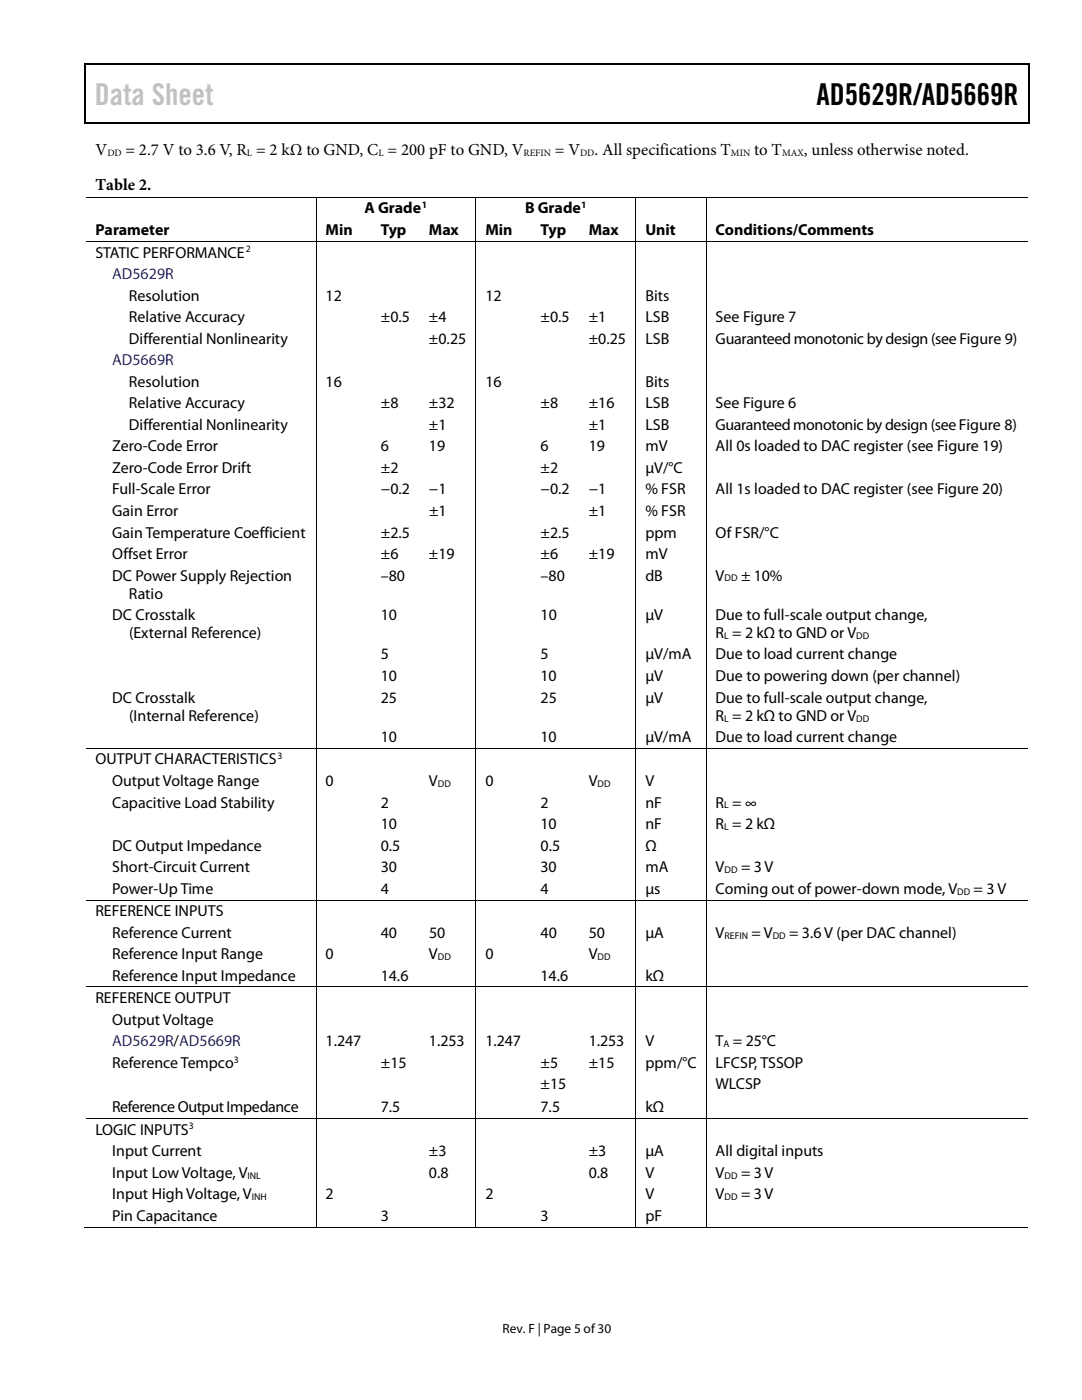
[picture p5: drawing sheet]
<svg xmlns="http://www.w3.org/2000/svg" width="216mm" height="279mm" viewBox="0 0 216 279" stroke-linecap="round" stroke-linejoin="round" font-family="sans-serif">
<defs><g id="words">
<text font-size="6" fill="#c1c1c1" x="18.9" y="20.9">Data Sheet</text>
<text font-size="6" x="162.9" y="20.9">AD5629R/AD5669R</text>
<g font-size="3.3">
<text x="19" y="30.9">V</text>
<text x="25.1" y="30.9">= 2.7 V to 3.6 V, R = 2 kΩ to GND, C = 200 pF to GND, V</text>
<text x="110.7" y="30.9">= V</text>
<text x="118.6" y="30.9">. All specifications T</text>
<text x="150.5" y="30.9">to T</text>
<text x="160.4" y="30.9">, unless otherwise noted.</text>
<text x="19" y="38">Table 2.</text>
</g>
<g font-size="3.2">
<text x="19" y="46.9">Parameter</text>
<text x="65" y="46.9">Min</text>
<text x="72.7" y="42.6">A Grade</text>
<text x="76" y="46.9">Typ</text>
<text x="85.6" y="46.9">Max</text>
<text x="96.9" y="46.9">Min</text>
<text x="104.8" y="42.6">B Grade</text>
<text x="107.9" y="46.9">Typ</text>
<text x="117.5" y="46.9">Max</text>
<text x="128.8" y="46.9">Unit</text>
<text x="142.8" y="46.9">Conditions/Comments</text>
<text x="19" y="51.4">STATIC PERFORMANCE</text>
<text x="25.7" y="60">Resolution</text>
<text x="65" y="60">12</text>
<text x="96.9" y="60">12</text>
<text x="128.8" y="60">Bits</text>
<text x="25.7" y="64.3">Relative Accuracy</text>
<text x="76" y="64.3">±0.5</text>
<text x="85.6" y="64.3">±4</text>
<text x="107.9" y="64.3">±0.5</text>
<text x="117.5" y="64.3">±1</text>
<text x="128.8" y="64.3">LSB</text>
<text x="142.8" y="64.3">See Figure 7</text>
<text x="25.7" y="68.6">Differential Nonlinearity</text>
<text x="85.6" y="68.6">±0.25</text>
<text x="117.5" y="68.6">±0.25</text>
<text x="128.8" y="68.6">LSB</text>
<text x="142.8" y="68.6">Guaranteed monotonic by design (seeFigure 9)</text>
<text x="25.7" y="77.2">Resolution</text>
<text x="65" y="77.2">16</text>
<text x="96.9" y="77.2">16</text>
<text x="128.8" y="77.2">Bits</text>
<text x="25.7" y="81.5">Relative Accuracy</text>
<text x="76" y="81.5">±8</text>
<text x="85.6" y="81.5">±32</text>
<text x="107.9" y="81.5">±8</text>
<text x="117.5" y="81.5">±16</text>
<text x="128.8" y="81.5">LSB</text>
<text x="142.8" y="81.5">See Figure 6</text>
<text x="25.7" y="85.8">Differential Nonlinearity</text>
<text x="85.6" y="85.8">±1</text>
<text x="117.5" y="85.8">±1</text>
<text x="128.8" y="85.8">LSB</text>
<text x="142.8" y="85.8">Guaranteed monotonic by design (seeFigure 8)</text>
<text x="22.4" y="90.1">Zero-Code Error</text>
<text x="22.4" y="94.4">Zero-Code Error Drift</text>
<text x="76" y="90.1">6</text>
<text x="76" y="94.4">±2</text>
<text x="85.6" y="90.1">19</text>
<text x="107.9" y="90.1">6</text>
<text x="107.9" y="94.4">±2</text>
<text x="117.5" y="90.1">19</text>
<text x="128.8" y="90.1">mV</text>
<text x="128.8" y="94.4">µV/°C</text>
<text x="142.8" y="90.1">All 0s loaded to DAC register (see Figure 19)</text>
<text x="22.4" y="98.7">Full-Scale Error</text>
<text x="76" y="98.7">−0.2</text>
<text x="85.6" y="98.7">−1</text>
<text x="107.9" y="98.7">−0.2</text>
<text x="117.5" y="98.7">−1</text>
<text x="128.8" y="98.7">% FSR</text>
<text x="142.8" y="98.7">All 1s loaded to DAC register (see Figure 20)</text>
<text x="22.4" y="103">Gain Error</text>
<text x="22.4" y="107.3">Gain Temperature Coefficient</text>
<text x="76" y="107.3">±2.5</text>
<text x="85.6" y="103">±1</text>
<text x="107.9" y="107.3">±2.5</text>
<text x="117.5" y="103">±1</text>
<text x="128.8" y="103">% FSR</text>
<text x="128.8" y="107.3">ppm</text>
<text x="142.8" y="107.3">Of FSR/°C</text>
<text x="22.4" y="111.5">Offset Error</text>
<text x="76" y="111.5">±6</text>
<text x="85.6" y="111.5">±19</text>
<text x="107.9" y="111.5">±6</text>
<text x="117.5" y="111.5">±19</text>
<text x="128.8" y="111.5">mV</text>
<text x="22.4" y="115.9">DC Power Supply Rejection</text>
<text x="25.7" y="119.5">Ratio</text>
<text x="76" y="115.9">–80</text>
<text x="107.9" y="115.9">–80</text>
<text x="128.8" y="115.9">dB</text>
<text x="142.8" y="115.9">V</text>
<text x="147.9" y="115.9">± 10%</text>
<text x="22.4" y="123.7">DC Crosstalk</text>
<text x="76" y="123.7">10</text>
<text x="107.9" y="123.7">10</text>
<text x="128.8" y="123.7">µV</text>
<text x="142.8" y="123.7">Due to full-scale output change,</text>
<text x="25.7" y="127.3">(External Reference)</text>
<text x="76" y="131.6">5</text>
<text x="107.9" y="131.6">5</text>
<text x="128.8" y="131.6">µV/mA</text>
<text x="142.8" y="131.6">Due to load current change</text>
<text x="142.8" y="127.3">R = 2 kΩ to GND or V</text>
<text x="76" y="135.9">10</text>
<text x="107.9" y="135.9">10</text>
<text x="128.8" y="135.9">µV</text>
<text x="142.8" y="135.9">Due to powering down (per channel)</text>
<text x="22.4" y="140.2">DC Crosstalk</text>
<text x="25.7" y="143.8">(Internal Reference)</text>
<text x="76" y="140.2">25</text>
<text x="107.9" y="140.2">25</text>
<text x="128.8" y="140.2">µV</text>
<text x="142.8" y="140.2">Due to full-scale output change,</text>
<text x="142.8" y="143.8">R = 2 kΩ to GND or V</text>
<text x="76" y="148.1">10</text>
<text x="107.9" y="148.1">10</text>
<text x="128.8" y="148.1">µV/mA</text>
<text x="142.8" y="148.1">Due to load current change</text>
<text x="19" y="152.6">OUTPUT CHARACTERISTICS</text>
<text x="22.4" y="156.9">Output Voltage Range</text>
<text x="22.4" y="161.2">Capacitive Load Stability</text>
<text x="65" y="156.9">0</text>
<text x="76" y="161.2">2</text>
<text x="85.6" y="156.9">V</text>
<text x="96.9" y="156.9">0</text>
<text x="107.9" y="161.2">2</text>
<text x="117.5" y="156.9">V</text>
<text x="128.8" y="156.9">V</text>
<text x="128.8" y="161.2">nF</text>
<text x="142.8" y="161.2">R = ∞</text>
<text x="76" y="165.5">10</text>
<text x="107.9" y="165.5">10</text>
<text x="128.8" y="165.5">nF</text>
<text x="142.8" y="165.5">R = 2 kΩ</text>
<text x="22.4" y="169.8">DC Output Impedance</text>
<text x="76" y="169.8">0.5</text>
<text x="107.9" y="169.8">0.5</text>
<text x="128.8" y="169.8">Ω</text>
<text x="22.4" y="174.1">Short-Circuit Current</text>
<text x="22.4" y="178.4">Power-Up Time</text>
<text x="76" y="174.1">30</text>
<text x="76" y="178.4">4</text>
<text x="107.9" y="174.1">30</text>
<text x="107.9" y="178.4">4</text>
<text x="128.8" y="174.1">mA</text>
<text x="128.8" y="178.4">µs</text>
<text x="142.8" y="174.1">V</text>
<text x="142.8" y="178.4">Coming out of power-down mode, V</text>
<text x="147.9" y="174.1">= 3 V</text>
<text x="194.3" y="178.4">= 3 V</text>
<text x="19" y="182.8">REFERENCE INPUTS</text>
<text x="22.4" y="187.2">Reference Current</text>
<text x="22.4" y="191.4">Reference Input Range</text>
<text x="65" y="191.4">0</text>
<text x="76" y="187.2">40</text>
<text x="85.6" y="191.4">V</text>
<text x="85.6" y="187.2">50</text>
<text x="96.9" y="191.4">0</text>
<text x="107.9" y="187.2">40</text>
<text x="117.5" y="191.4">V</text>
<text x="117.5" y="187.2">50</text>
<text x="128.8" y="187.2">µA</text>
<text x="142.8" y="187.2">V</text>
<text x="149.9" y="187.2">= V</text>
<text x="157.4" y="187.2">= 3.6 V (per DAC channel)</text>
<text x="22.4" y="195.7">Reference Input Impedance</text>
<text x="76" y="195.7">14.6</text>
<text x="107.9" y="195.7">14.6</text>
<text x="128.8" y="195.7">kΩ</text>
<text x="19" y="200.2">REFERENCE OUTPUT</text>
<text x="22.4" y="204.5">Output Voltage</text>
<text x="65" y="208.8">1.247</text>
<text x="85.6" y="208.8">1.253</text>
<text x="96.9" y="208.8">1.247</text>
<text x="117.5" y="208.8">1.253</text>
<text x="128.8" y="208.8">V</text>
<text x="142.8" y="208.8">T = 25°C</text>
<text x="22.4" y="213.1">Reference Tempco</text>
<text x="76" y="213.1">±15</text>
<text x="107.9" y="213.1">±5</text>
<text x="117.5" y="213.1">±15</text>
<text x="128.8" y="213.1">ppm/°C</text>
<text x="142.8" y="213.1">LFCSP, TSSOP</text>
<text x="22.4" y="222">Reference Output Impedance</text>
<text x="76" y="222">7.5</text>
<text x="107.9" y="217.4">±15</text>
<text x="107.9" y="222">7.5</text>
<text x="128.8" y="222">kΩ</text>
<text x="142.8" y="217.4">WLCSP</text>
<text x="19" y="226.4">LOGIC INPUTS</text>
<text x="22.4" y="230.8">Input Current</text>
<text x="85.6" y="230.8">±3</text>
<text x="117.5" y="230.8">±3</text>
<text x="128.8" y="230.8">µA</text>
<text x="142.8" y="230.8">All digital inputs</text>
<text x="22.4" y="235">Input Low Voltage, V</text>
<text x="22.4" y="239.3">Input High Voltage, V</text>
<text x="65" y="239.3">2</text>
<text x="85.6" y="235">0.8</text>
<text x="96.9" y="239.3">2</text>
<text x="117.5" y="235">0.8</text>
<text x="128.8" y="235">V</text>
<text x="128.8" y="239.3">V</text>
<text x="142.8" y="235">V</text>
<text x="142.8" y="239.3">V</text>
<text x="147.9" y="235">= 3 V</text>
<text x="147.9" y="239.3">= 3 V</text>
<text x="22.4" y="243.6">Pin Capacitance</text>
<text x="76" y="243.6">3</text>
<text x="107.9" y="243.6">3</text>
<text x="128.8" y="243.6">pF</text>
</g>
<g font-size="3.2" fill="#00f">
<text x="22.4" y="55.7">AD5629R</text>
<text x="22.4" y="72.9">AD5669R</text>
<text x="22.4" y="208.8">AD5629R/AD5669R</text>
</g>
<text font-size="2.7" x="100.3" y="266">Rev. F | Page 5 of30</text>
<g font-size="1.9">
<text x="21.4" y="31.1">DD</text>
<text x="49.3" y="31.1">L</text>
<text x="75.5" y="31.1">L</text>
<text x="104.5" y="31.1">REFIN</text>
<text x="115.7" y="31.1">DD</text>
<text x="145.8" y="31.1">MIN</text>
<text x="156" y="31.1">MAX</text>
<text x="84.2" y="41.5">1</text>
<text x="116" y="41.5">1</text>
<text x="49.1" y="50.3">2</text>
<text x="144.6" y="116">DD</text>
<text x="144.5" y="127.5">L</text>
<text x="170.9" y="127.5">DD</text>
<text x="144.5" y="144">L</text>
<text x="170.9" y="144">DD</text>
<text x="55.4" y="151.5">3</text>
<text x="87.4" y="157.1">DD</text>
<text x="119.3" y="157.1">DD</text>
<text x="144.5" y="161.3">L</text>
<text x="144.5" y="165.7">L</text>
<text x="144.6" y="174.2">DD</text>
<text x="191" y="178.5">DD</text>
<text x="87.4" y="191.6">DD</text>
<text x="119.3" y="191.6">DD</text>
<text x="144.6" y="187.3">REFIN</text>
<text x="154.2" y="187.3">DD</text>
<text x="144.4" y="209">A</text>
<text x="46.7" y="212">3</text>
<text x="37.7" y="225.4">3</text>
<text x="49.4" y="235.2">INL</text>
<text x="50.2" y="239.5">INH</text>
<text x="144.6" y="235.2">DD</text>
<text x="144.6" y="239.5">DD</text>
</g>
</g></defs>
<g fill="#000">
<path d="M16.9 12.7h.2v1h-.2zM16.9 12.7h.2v.3h-.2zM82.5 12.7h.3v.3h-.3zM205.1 12.7h.3v1h-.3zM205.1 12.7h.3v.3h-.3zM16.9 24.4h.2v.2h-.2zM63 39.2h.2v.2h-.2zM82.3 24.4h.2v.2h-.2zM94.9 39.2h.1v.2h-.1zM126.8 39.2h.2v.2h-.2zM140.8 39.2h.2v.2h-.2zM205.1 24.4h.3v.2h-.3z"/>
<path d="M63 48.1h.2v.2h-.2zM74.1 48.1h.2v.2h-.2zM83.7 48.1h.2v.2h-.2zM94.9 48.1h.1v.2h-.1zM106 48.1h.1v.2h-.1zM115.6 48.1h.1v.2h-.1zM126.8 48.1h.2v.2h-.2zM140.8 48.1h.2v.2h-.2zM63 149.3h.2v.1h-.2zM74.1 149.3h.2v.1h-.2zM83.7 149.3h.2v.1h-.2zM94.9 149.3h.1v.1h-.1z"/>
<path d="M106 149.3h.1v.1h-.1zM115.6 149.3h.1v.1h-.1zM126.8 149.3h.2v.1h-.2zM140.8 149.3h.2v.1h-.2zM63 179.5h.2v.2h-.2zM74.1 179.5h.2v.2h-.2zM83.7 179.5h.2v.2h-.2zM94.9 179.5h.1v.2h-.1zM106 179.5h.1v.2h-.1zM115.6 179.5h.1v.2h-.1zM126.8 179.5h.2v.2h-.2zM140.8 179.5h.2v.2h-.2z"/>
<path d="M63 196.9h.2v.2h-.2zM74.1 196.9h.2v.2h-.2zM83.7 196.9h.2v.2h-.2zM94.9 196.9h.1v.2h-.1zM106 196.9h.1v.2h-.1zM115.6 196.9h.1v.2h-.1zM126.8 196.9h.2v.2h-.2zM140.8 196.9h.2v.2h-.2zM63 223.1h.2v.2h-.2zM74.1 223.1h.2v.2h-.2zM83.7 223.1h.2v.2h-.2zM94.9 223.1h.1v.2h-.1z"/>
<path d="M106 223.1h.1v.2h-.1zM115.6 223.1h.1v.2h-.1zM126.8 223.1h.2v.2h-.2zM140.8 223.1h.2v.2h-.2zM63 244.8h.2v.2h-.2zM73.8 244.8h.2v.2h-.2zM83.4 244.8h.2v.2h-.2zM94.9 244.8h.1v.2h-.1zM105.7 244.8h.2v.2h-.2zM115.3 244.8h.2v.2h-.2zM126.8 244.8h.2v.2h-.2zM140.8 244.8h.2v.2h-.2z"/>
</g>
<path d="M17 13.7v10.7M17.1 12.8h65.4M82.8 12.8h122.3M205.2 13.7v10.7M17.1 24.5h188" fill="none" stroke="#000" stroke-width=".25"/>
<g fill="none" stroke="#000" stroke-width=".2">
<path d="M17.1 39.3h45.9M63.1 39.4v8.7M63.2 39.3h31.7M95 39.4v8.7M95 39.3h31.8M126.9 39.4v8.7M127 39.3h13.8M140.9 39.4v8.7M141 39.3h64.1M17.1 48.2h45.9M63.1 48.3v101M63.2 48.2h10.9"/>
<path d="M74.3 48.2h9.4M83.9 48.2h11M95 48.3v101M95 48.2h11M106.1 48.2h9.5M115.7 48.2h11.1M126.9 48.3v101M127 48.2h13.8M140.9 48.3v101M141 48.2h64.1M17.1 149.4h45.9M63.1 149.4v30.1"/>
<path d="M63.2 149.4h10.9M74.3 149.4h9.4M83.9 149.4h11M95 149.4v30.1M95 149.4h11M106.1 149.4h9.5M115.7 149.4h11.1M126.9 149.4v30.1M127 149.4h13.8M140.9 149.4v30.1M141 149.4h64.1M17.1 179.6h45.9"/>
<path d="M63.1 179.7v17.2M63.2 179.6h10.9M74.3 179.6h9.4M83.9 179.6h11M95 179.7v17.2M95 179.6h11M106.1 179.6h9.5M115.7 179.6h11.1M126.9 179.7v17.2M127 179.6h13.8M140.9 179.7v17.2M141 179.6h64.1"/>
<path d="M17.1 197h45.9M63.1 197.1v26M63.2 197h10.9M74.3 197h9.4M83.9 197h11M95 197.1v26M95 197h11M106.1 197h9.5M115.7 197h11.1M126.9 197.1v26M127 197h13.8M140.9 197.1v26"/>
<path d="M141 197h64.1M17.1 223.2h45.9M63.1 223.3v21.5M63.2 223.2h10.9M74.3 223.2h9.4M83.9 223.2h11M95 223.3v21.5M95 223.2h11M106.1 223.2h9.5M115.7 223.2h11.1M126.9 223.3v21.5M127 223.2h13.8"/>
<path d="M140.9 223.3v21.5M141 223.2h64.1M16.9 244.9h46.1M63.2 244.9h31.7M95 244.9h31.8M127 244.9h13.8M141 244.9h64.1"/>
</g>
<use href="#words"/>
</svg>
